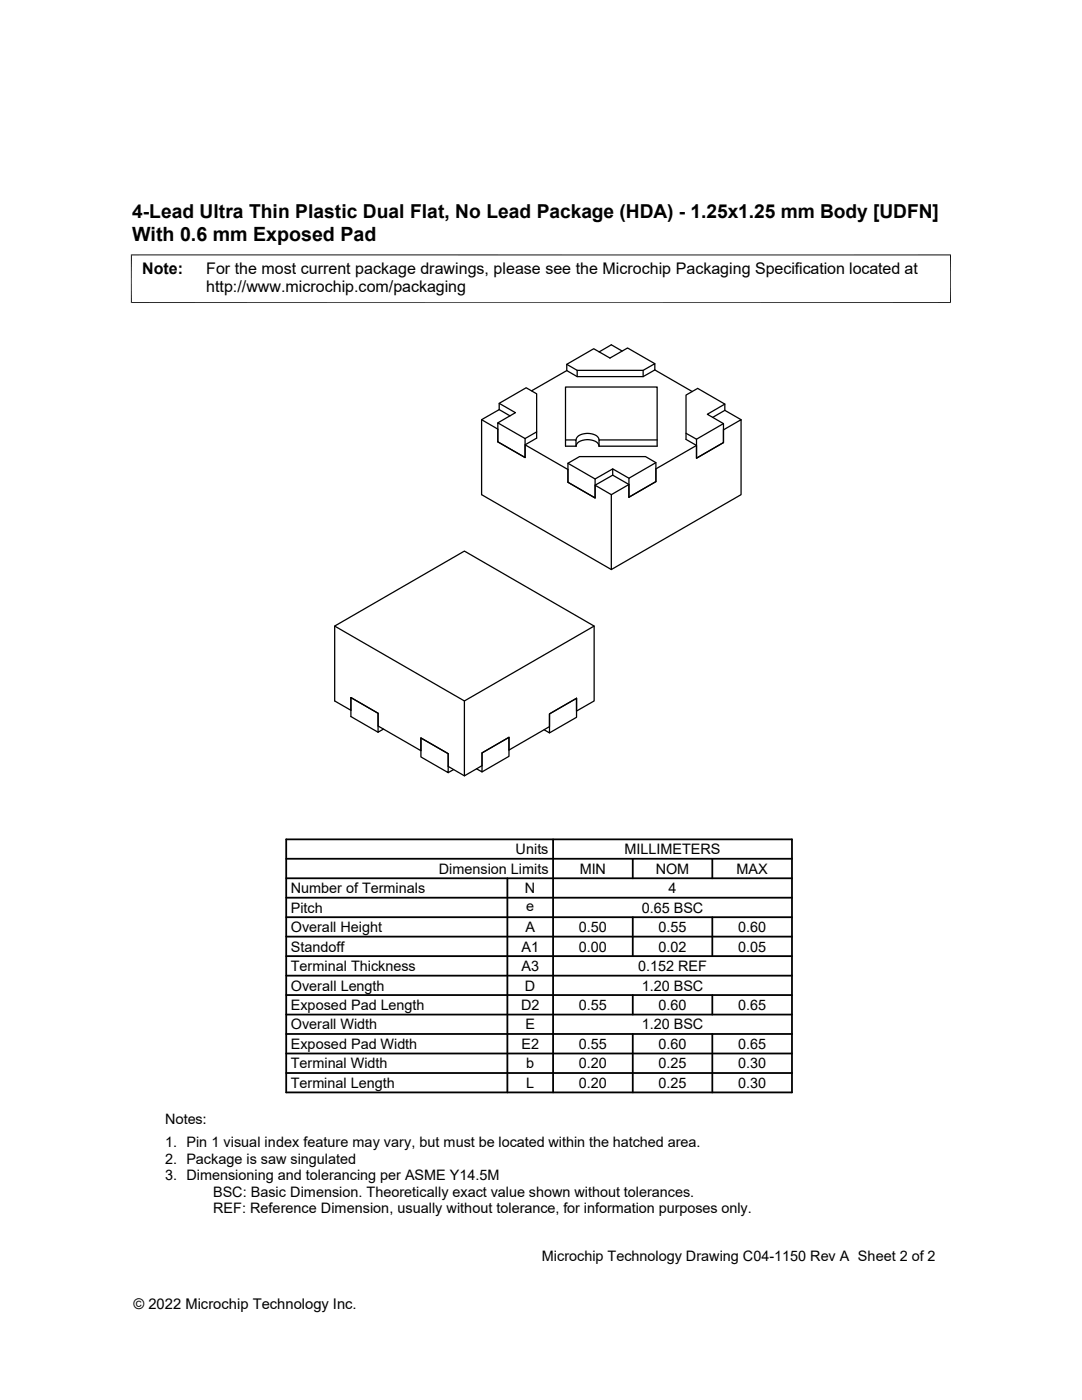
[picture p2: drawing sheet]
<svg xmlns="http://www.w3.org/2000/svg" width="216mm" height="279mm" viewBox="0 0 216 279" stroke-linecap="round" stroke-linejoin="round" font-family="sans-serif">
<defs><g id="words">
<text font-size="3.9" x="26.4" y="48">With 0.6 mm Exposed Pad</text>
<text font-size="3.8" x="26.4" y="43.5">4-Lead Ultra Thin Plastic Dual Flat, No Lead Package (HDA) - 1.25x1.25 mm Body [UDFN]</text>
<g font-size="3.2">
<text x="28.4" y="54.6">Note:</text>
<text x="41.1" y="58.3">http://www.microchip.com/packaging</text>
<text x="41.1" y="54.6">For the most current package drawings, please see the Microchip Packaging Specification located at</text>
</g>
<g font-size="2.9">
<text x="102.9" y="170.5">Units</text>
<text x="124.6" y="170.5">MILLIMETERS</text>
<text x="58" y="178.2">Number of Terminals</text>
<text x="87.6" y="174.4">Dimension Limits</text>
<text x="104.8" y="178.2">N</text>
<text x="115.7" y="174.4">MIN</text>
<text x="130.8" y="174.4">NOM</text>
<text x="133.4" y="178.2">4</text>
<text x="147" y="174.4">MAX</text>
<text x="58" y="182.1">Pitch</text>
<text x="105" y="181.8">e</text>
<text x="128" y="182.1">0.65 BSC</text>
<text x="58" y="186">Overall Height</text>
<text x="58" y="189.9">Standoff</text>
<text x="104.1" y="189.9">A1</text>
<text x="104.8" y="186">A</text>
<text x="115.5" y="186">0.50</text>
<text x="115.5" y="189.9">0.00</text>
<text x="131.4" y="186">0.55</text>
<text x="131.4" y="189.9">0.02</text>
<text x="147.3" y="186">0.60</text>
<text x="147.3" y="189.9">0.05</text>
<text x="58" y="193.8">Terminal Thickness</text>
<text x="58" y="197.7">Overall Length</text>
<text x="104.1" y="193.8">A3</text>
<text x="104.8" y="197.7">D</text>
<text x="127.3" y="193.8">0.152 REF</text>
<text x="128" y="197.7">1.20 BSC</text>
<text x="58" y="201.6">Exposed Pad Length</text>
<text x="104" y="201.6">D2</text>
<text x="115.5" y="201.6">0.55</text>
<text x="131.4" y="201.6">0.60</text>
<text x="147.3" y="201.6">0.65</text>
<text x="58" y="205.4">Overall Width</text>
<text x="58" y="209.3">Exposed Pad Width</text>
<text x="104" y="209.3">E2</text>
<text x="104.8" y="205.4">E</text>
<text x="115.5" y="209.3">0.55</text>
<text x="128" y="205.4">1.20 BSC</text>
<text x="131.4" y="209.3">0.60</text>
<text x="147.3" y="209.3">0.65</text>
<text x="58" y="213.2">Terminal Width</text>
<text x="105" y="213.2">b</text>
<text x="115.5" y="213.2">0.20</text>
<text x="131.4" y="213.2">0.25</text>
<text x="147.3" y="213.2">0.30</text>
<text x="58" y="217.1">Terminal Length</text>
<text x="105" y="217.1">L</text>
<text x="115.5" y="217.1">0.20</text>
<text x="131.4" y="217.1">0.25</text>
<text x="147.3" y="217.1">0.30</text>
<text x="32.9" y="224.3">Notes:</text>
<text x="32.9" y="228.9">1. Pin 1 visual index feature may vary, but must be located within the hatched area.</text>
<text x="32.9" y="232.2">2. Package is saw singulated</text>
<text x="32.9" y="235.5">3. Dimensioning and tolerancing per ASME Y14.5M</text>
<text x="42.5" y="238.8">BSC: Basic Dimension. Theoretically exact value shown without tolerances.</text>
<text x="42.5" y="242.2">REF: Reference Dimension, usually without tolerance, for information purposes only.</text>
<text x="108.1" y="251.7">Microchip Technology Drawing C04-1150 Rev A Sheet 2 of 2</text>
<text x="26.6" y="261.3">© 2022 Microchip Technology Inc.</text>
</g>
</g></defs>
<g fill="none" stroke="#000" stroke-width=".25">
<path d="M113.1 74l-7 4M113.1 72.7l2.1 1.2v1.3M115.2 73.9h13.1v1.3M124.1 70.1l-2.1-1.3-2.5 1.4M130.7 73.8l-2.4 1.4h-13.1l-2.1-1.2M130.7 73.8l7.4 4.3M130.7 73.8v-1.2l-2.4 1.3M130.7 72.6l-5.5-3.2-3.5 2.1-3.2-1.9-5.4 3.1v1.3M96.1 83.8l3.2 1.8v2.6l5.5 3.1v-2.5l2.3-1.4v-1.2l-2.3 1.3v3.8l-5.5-3.1v-3.8l5.5 3.1M99.6 81.7l2.2 1.3M99.6 81.7l-3.5 2.1v14.9l25.9 15M99.6 81.7v-1.2l5.4-3.1 2.1 1.2v7.6"/>
<path d="M99.6 80.5l3.2 1.9-3.5 2M104.8 88.8l8.5 4.9v2.5l5.4 3.2v-2.6l3.6-2M112.8 87.8h2.1v1.2M113.3 92.5l5.4 3.1M114.9 89h-2.1v-11.8h18.3v11.8h-11.6M115 89a2.15 2.15 0 0 1 2.6-1.2 1.79 1.79 0 0 1 1.9 1.2M115 87.8a2.15 2.15 0 0 1 2.6-1.3 1.79 1.79 0 0 1 1.9 1.3M118.7 96.8l3.3 1.9M122.3 94.8v-1.2l3.2 1.8M122.3 93.6l-3.6 2v3.8l-5.4-3.2v-3.7l2.3-1.4h13.2l2.1 1.2v3.8l-5.4 3.1M122.3 94.8l3.2 1.9v2.5M130.9 92.3l-5.4 3.1v3.8"/>
<path d="M131.1 87.8h-11.6v1.2M139 88.9l-8.1 4.7v2.5l-5.4 3.1M144.4 84.5l-5.4 3.2M144.6 81.9l-2.4 1.4M144.6 80.6l-3.5 2.1 3.3 1.8v3.8l-5.4 3.1v-3.7l-2.1-1.2M144.6 81.9v-1.3l-5.4-3.1-2.3 1.3v8.9l2.1 1.2v2.5l5.4-3.1v-2.5l3.5-2v14.9l-25.9 15v-15l3.5-2M144.6 81.9l3.3 1.9M66.8 124.9l25.9 15M115 139.4v3.8l-5.4 3.1M115 139.4l-5.4 3.1v3.8l-1-.7M115 139.4v2.5l3.6-2v-15l-25.9-14.9-25.9 14.9v15l3.2 1.9v-2.6l5.4 3.1v2.6l8.6 4.9v-2.5l5.4 3.1v2.6l3.3 1.8M118.6 124.9l-25.9 15v14.9l3.5-2v-2.5l5.4-3.1v2.5l8-4.7v-2.5l5.4-3.1"/>
<path d="M76.5 145.5l-1.1 .6v-3.8l-5.4-3.1v3.8l5.4 3.1M84 147.3l5.4 3.1v3.8l-5.4-3.1zM90.5 153.6l-1.1 .6M95.1 153.4l1.1 .7v-3.8l5.4-3.1v3.7l-5.4 3.2"/>
</g>
<path d="M26.1 50.9h163.7M26.2 50.8v9.7M189.7 50.8v9.7M26.1 60.4h163.7" fill="none" stroke="#000" stroke-width=".2"/>
<g fill="none" stroke="#000" stroke-width=".36">
<path d="M57.1 179.2h100.9M57.1 175.3h100.9M57.1 171.4h100.9M57.1 167.5h100.9v50.5h-100.9zM101.2 175.3v42.7M110.4 167.5v50.5M126.3 171.4v3.9M142.1 171.4v3.9M57.1 186.9h100.9M57.1 183h100.9M57.1 198.6h100.9M57.1 194.7h100.9"/>
<path d="M57.1 190.8h100.9M126.3 183v7.8M126.3 198.6v3.9M142.1 183v7.8M142.1 198.6v3.9M57.1 214.1h100.9M57.1 206.4h100.9M57.1 202.5h100.9M57.1 210.2h100.9M126.3 206.4v11.6M142.1 206.4v11.6"/>
</g>
<use href="#words"/>
</svg>
